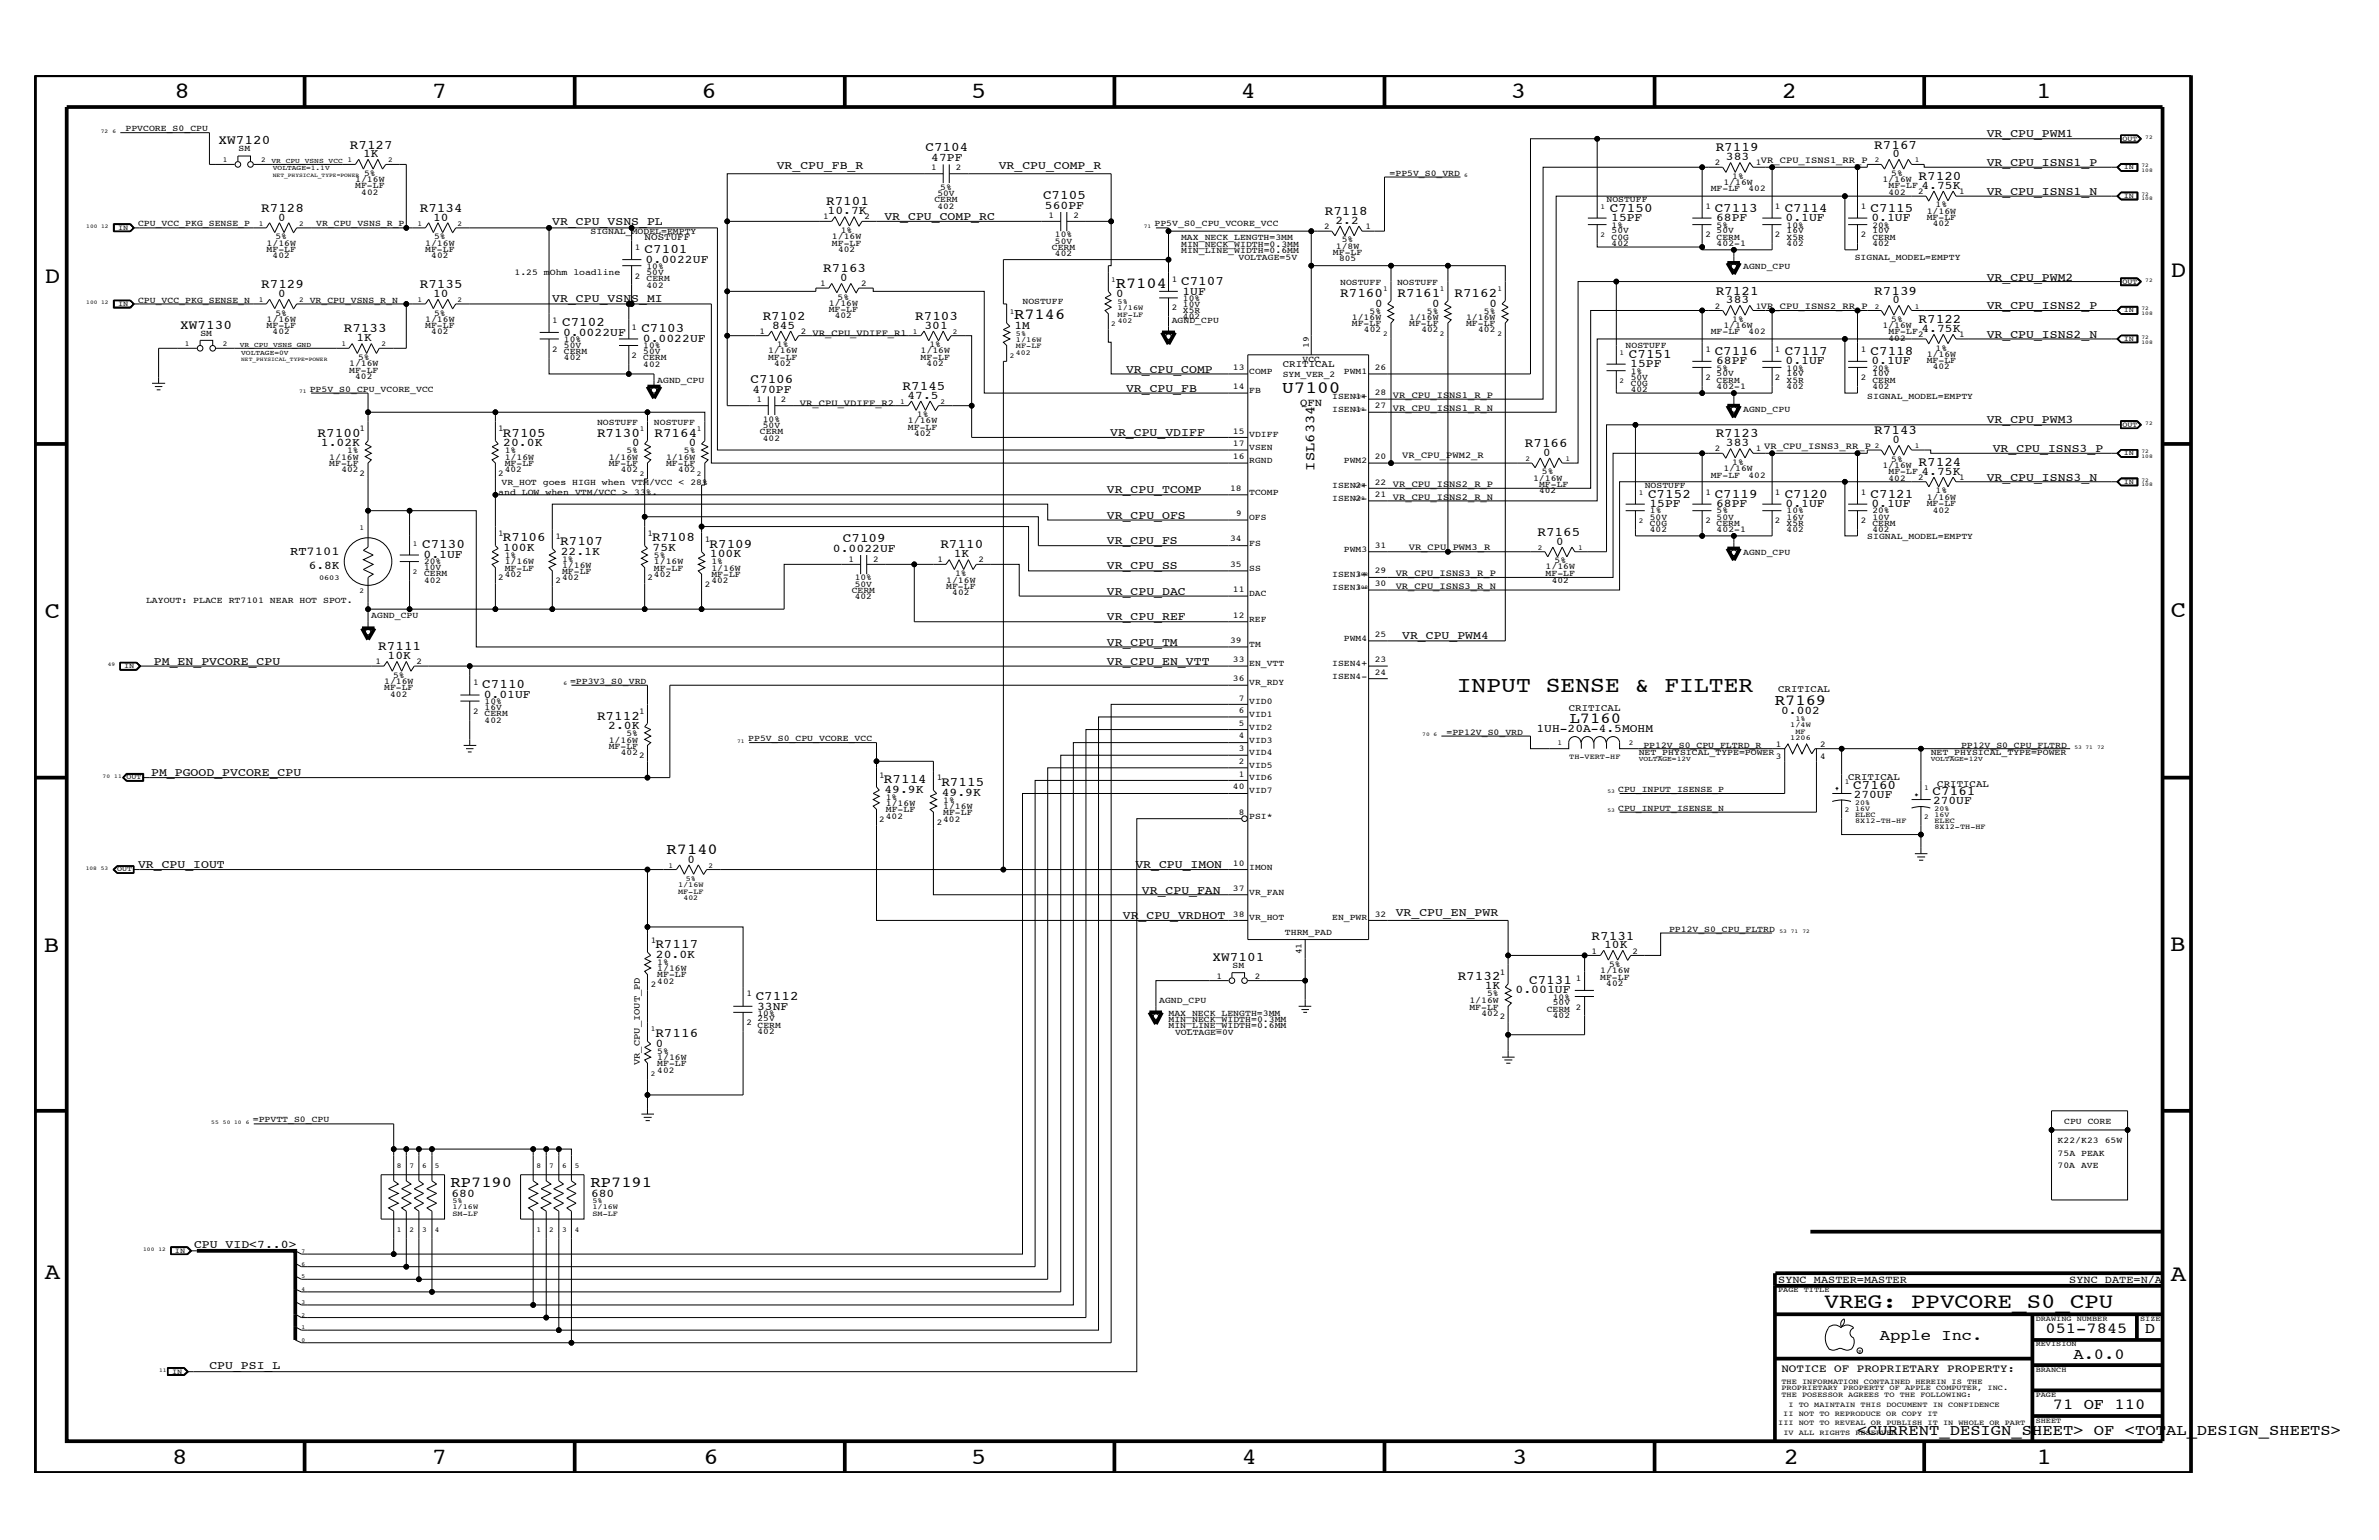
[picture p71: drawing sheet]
<svg xmlns="http://www.w3.org/2000/svg" width="432mm" height="279mm" viewBox="0 0 432 279" stroke-linecap="round" stroke-linejoin="round" font-family="sans-serif">
<defs><g id="words">
<g font-size="4.2">
<text x="31.7" y="17.8">8</text>
<text x="78.4" y="17.8">7</text>
<text x="127.3" y="17.8">6</text>
<text x="176.3" y="17.8">5</text>
<text x="225.2" y="17.8">4</text>
<text x="274.2" y="17.8">3</text>
<text x="323.4" y="17.8">2</text>
<text x="369.6" y="17.8">1</text>
<text x="8.1" y="51.3">D</text>
<text x="394" y="50.3">D</text>
<text x="8.1" y="112.1">C</text>
<text x="394" y="111.9">C</text>
<text x="8" y="172.7">B</text>
<text x="393.9" y="172.5">B</text>
<text x="8.1" y="232">A</text>
<text x="394" y="232.4">A</text>
<text x="31.2" y="265.6">8</text>
<text x="78.4" y="265.6">7</text>
<text x="127.7" y="265.6">6</text>
<text x="176.3" y="265.6">5</text>
<text x="225.4" y="265.6">4</text>
<text x="274.5" y="265.6">3</text>
<text x="323.8" y="265.6">2</text>
<text x="369.7" y="265.6">1</text>
</g>
<text font-size="4.1" x="264.4" y="125.5">INPUT SENSE &amp; FILTER</text>
<text font-size="3.9" x="331.2" y="237.3">VREG: PPVCORE_S0_CPU</text>
<text font-size="3.1" x="232.7" y="71.3">U7100</text>
<g font-size="2.8">
<text x="202.5" y="52.2">R7104</text>
<text x="184.1" y="57.9">R7146</text>
<text x="284.9" y="131.1">L7160</text>
<text x="322.2" y="127.9">R7169</text>
<text x="121" y="154.9">R7140</text>
<text x="81.8" y="215.4">RP7190</text>
<text x="107.2" y="215.4">RP7191</text>
<text x="341.2" y="243.1">Apple Inc.</text>
<text x="371.3" y="241.9">051-7845</text>
<text x="389.3" y="241.9">D</text>
<text x="376.3" y="246.5">A.0.0</text>
<text x="372.6" y="255.7">71 OF 110</text>
<text x="337.1" y="260.4">&lt;CURRENT_DESIGN_SHEET&gt; OF &lt;TOTAL_DESIGN_SHEETS&gt;</text>
</g>
<text font-size="2.5" x="238.6" y="85.4" transform="rotate(-90 238.6 85.4)">ISL6334</text>
<g font-size="2.4">
<text x="39.7" y="26.2">XW7120</text>
<text x="63.5" y="27">R7127</text>
<text x="168" y="27.5">C7104</text>
<text x="311.4" y="27.5">R7119</text>
<text x="340.2" y="27">R7167</text>
<text x="348.2" y="32.7">R7120</text>
<text x="47.4" y="38.5">R7128</text>
<text x="76.2" y="38.5">R7134</text>
<text x="149.9" y="37.3">R7101</text>
<text x="189.3" y="36.1">C7105</text>
<text x="240.5" y="39.1">R7118</text>
<text x="292.2" y="38.5">C7150</text>
<text x="311.2" y="38.5">C7113</text>
<text x="323.9" y="38.5">C7114</text>
<text x="339.5" y="38.5">C7115</text>
<text x="117" y="45.9">C7101</text>
<text x="47.4" y="52.3">R7129</text>
<text x="76.2" y="52.3">R7135</text>
<text x="149.4" y="49.4">R7163</text>
<text x="214.4" y="51.7">C7107</text>
<text x="243.2" y="53.9">R7160</text>
<text x="253.7" y="53.9">R7161</text>
<text x="264" y="53.9">R7162</text>
<text x="311.4" y="53.5">R7121</text>
<text x="340.2" y="53.5">R7139</text>
<text x="32.7" y="59.6">XW7130</text>
<text x="102" y="59.2">C7102</text>
<text x="138.4" y="58">R7102</text>
<text x="166.1" y="58">R7103</text>
<text x="348.2" y="58.6">R7122</text>
<text x="62.4" y="60.3">R7133</text>
<text x="116.4" y="60.3">C7103</text>
<text x="295.7" y="65">C7151</text>
<text x="311.2" y="64.4">C7116</text>
<text x="323.9" y="64.4">C7117</text>
<text x="339.5" y="64.4">C7118</text>
<text x="136.2" y="69.5">C7106</text>
<text x="163.8" y="70.7">R7145</text>
<text x="57.7" y="79.3">R7100</text>
<text x="91.3" y="79.3">R7105</text>
<text x="108.4" y="79.3">R7130</text>
<text x="118.8" y="79.3">R7164</text>
<text x="276.8" y="81.1">R7166</text>
<text x="311.4" y="79.4">R7123</text>
<text x="340.2" y="78.8">R7143</text>
<text x="348.2" y="84.5">R7124</text>
<text x="299.1" y="90.3">C7152</text>
<text x="311.2" y="90.3">C7119</text>
<text x="323.9" y="90.3">C7120</text>
<text x="339.5" y="90.3">C7121</text>
<text x="76.6" y="99.5">C7130</text>
<text x="91.3" y="98.2">R7106</text>
<text x="101.7" y="98.8">R7107</text>
<text x="118.4" y="98.2">R7108</text>
<text x="128.8" y="99.4">R7109</text>
<text x="153" y="98.4">C7109</text>
<text x="170.7" y="99.5">R7110</text>
<text x="279.1" y="97.2">R7165</text>
<text x="68.7" y="118">R7111</text>
<text x="87.5" y="124.9">C7110</text>
<text x="108.4" y="130.6">R7112</text>
<text x="160.4" y="142.1">R7114</text>
<text x="170.9" y="142.7">R7115</text>
<text x="336.4" y="143.1">C7160</text>
<text x="350.8" y="144.3">C7161</text>
<text x="119" y="172.1">R7117</text>
<text x="288.9" y="170.5">R7131</text>
<text x="220.1" y="174.4">XW7101</text>
<text x="264.6" y="177.8">R7132</text>
<text x="277.5" y="178.5">C7131</text>
<text x="137.2" y="181.4">C7112</text>
<text x="119" y="188.2">R7116</text>
</g>
<text font-size="2.2" x="52.7" y="100.7">RT7101</text>
<g font-size="2.1">
<text x="65.9" y="28.6">1K</text>
<text x="169" y="29.2">47PF</text>
<text x="313.3" y="29.1">383</text>
<text x="343.5" y="28.6">0</text>
<text x="360.6" y="24.9">VR_CPU_PWM1</text>
<text x="141" y="30.7">VR_CPU_FB_R</text>
<text x="181.3" y="30.7">VR_CPU_COMP_R</text>
<text x="348.7" y="34.3">4.75K</text>
<text x="360.6" y="35.3">VR_CPU_ISNS1_N</text>
<text x="360.6" y="30.2">VR_CPU_ISNS1_P</text>
<text x="50.5" y="40.1">0</text>
<text x="78.6" y="40.1">10</text>
<text x="100.2" y="40.8">VR_CPU_VSNS_PL</text>
<text x="150.2" y="38.9">10.7K</text>
<text x="160.5" y="39.9">VR_CPU_COMP_RC</text>
<text x="189.7" y="37.9">560PF</text>
<text x="242.4" y="40.7">2.2</text>
<text x="292.4" y="40.2">15PF</text>
<text x="311.5" y="40.2">68PF</text>
<text x="324.1" y="40.2">0.1UF</text>
<text x="339.7" y="40.2">0.1UF</text>
<text x="117.2" y="47.7">0.0022UF</text>
<text x="50.5" y="53.9">0</text>
<text x="78.6" y="53.9">10</text>
<text x="152.5" y="51">0</text>
<text x="202.6" y="53.9">0</text>
<text x="214.6" y="53.5">1UF</text>
<text x="360.6" y="50.9">VR_CPU_PWM2</text>
<text x="100.2" y="54.7">VR_CPU_VSNS_MI</text>
<text x="140.1" y="59.6">845</text>
<text x="167.8" y="59.6">301</text>
<text x="184.1" y="59.6">1M</text>
<text x="249.6" y="55.7">0</text>
<text x="259.9" y="55.7">0</text>
<text x="270.3" y="55.7">0</text>
<text x="313.3" y="55.1">383</text>
<text x="343.5" y="55.1">0</text>
<text x="360.6" y="56.1">VR_CPU_ISNS2_P</text>
<text x="64.7" y="61.9">1K</text>
<text x="102.2" y="60.9">0.0022UF</text>
<text x="116.7" y="62.1">0.0022UF</text>
<text x="348.7" y="60.2">4.75K</text>
<text x="360.6" y="61.2">VR_CPU_ISNS2_N</text>
<text x="136.6" y="71.3">470PF</text>
<text x="204.4" y="67.6">VR_CPU_COMP</text>
<text x="204.4" y="71.1">VR_CPU_FB</text>
<text x="295.9" y="66.7">15PF</text>
<text x="311.5" y="66.1">68PF</text>
<text x="324.1" y="66.1">0.1UF</text>
<text x="339.7" y="66.1">0.1UF</text>
<text x="164.7" y="72.3">47.5</text>
<text x="360.6" y="76.8">VR_CPU_PWM3</text>
<text x="58.3" y="81">1.02K</text>
<text x="91.4" y="81">20.0K</text>
<text x="114.7" y="81">0</text>
<text x="125.1" y="81">0</text>
<text x="201.5" y="79.1">VR_CPU_VDIFF</text>
<text x="280.1" y="82.7">0</text>
<text x="313.3" y="81">383</text>
<text x="343.5" y="80.4">0</text>
<text x="361.7" y="82">VR_CPU_ISNS3_P</text>
<text x="200.9" y="89.5">VR_CPU_TCOMP</text>
<text x="348.7" y="86.1">4.75K</text>
<text x="360.6" y="87.2">VR_CPU_ISNS3_N</text>
<text x="200.9" y="94.1">VR_CPU_OFS</text>
<text x="299.4" y="92.1">15PF</text>
<text x="311.5" y="92.1">68PF</text>
<text x="324.1" y="92.1">0.1UF</text>
<text x="339.7" y="92.1">0.1UF</text>
<text x="76.9" y="101.3">0.1UF</text>
<text x="91.4" y="100">100K</text>
<text x="101.8" y="100.6">22.1K</text>
<text x="118.4" y="100">75K</text>
<text x="128.9" y="101.1">100K</text>
<text x="151.2" y="100.1">0.0022UF</text>
<text x="173.1" y="101.1">1K</text>
<text x="200.9" y="98.7">VR_CPU_FS</text>
<text x="282.4" y="98.8">0</text>
<text x="56" y="103.2">6.8K</text>
<text x="200.9" y="103.3">VR_CPU_SS</text>
<text x="200.9" y="108">VR_CPU_DAC</text>
<text x="200.9" y="112.6">VR_CPU_REF</text>
<text x="70.4" y="119.6">10K</text>
<text x="200.9" y="117.2">VR_CPU_TM</text>
<text x="254.5" y="116">VR_CPU_PWM4</text>
<text x="27.9" y="120.7">PM_EN_PVCORE_CPU</text>
<text x="200.9" y="120.7">VR_CPU_EN_VTT</text>
<text x="87.8" y="126.6">0.01UF</text>
<text x="323.3" y="129.5">0.002</text>
<text x="110.4" y="132.3">2.0K</text>
<text x="278.9" y="132.8">1UH-20A-4.5MOHM</text>
<text x="27.4" y="140.8">PM_PGOOD_PVCORE_CPU</text>
<text x="160.5" y="143.8">49.9K</text>
<text x="170.9" y="144.4">49.9K</text>
<text x="336.5" y="144.7">270UF</text>
<text x="350.9" y="145.9">270UF</text>
<text x="25.1" y="157.5">VR_CPU_IOUT</text>
<text x="124.8" y="156.5">0</text>
<text x="206.1" y="157.5">VR_CPU_IMON</text>
<text x="203.8" y="166.7">VR_CPU_VRDHOT</text>
<text x="207.3" y="162.2">VR_CPU_FAN</text>
<text x="253.3" y="166.1">VR_CPU_EN_PWR</text>
<text x="119" y="173.8">20.0K</text>
<text x="291.2" y="172.1">10K</text>
<text x="269.5" y="179.5">1K</text>
<text x="137.4" y="183.2">33NF</text>
<text x="275.1" y="180.2">0.001UF</text>
<text x="119" y="189.9">0</text>
<text x="82" y="217.1">680</text>
<text x="107.3" y="217.1">680</text>
<text x="35.2" y="226.4">CPU_VID&lt;7..0&gt;</text>
<text x="38" y="248.4">CPU_PSI_L</text>
</g>
<text font-size="2" x="323.3" y="248.9">NOTICE OF PROPRIETARY PROPERTY:</text>
<g font-size="1.9">
<text x="236" y="73.6">QFN</text>
<text x="322.7" y="232.7">SYNC_MASTER=MASTER</text>
<text x="375.6" y="232.7">SYNC_DATE=N/A</text>
</g>
<g font-size="1.8">
<text x="117" y="43.6">NOSTUFF</text>
<text x="232.8" y="66.7">CRITICAL</text>
<text x="322.7" y="125.5">CRITICAL</text>
<text x="284.7" y="129">CRITICAL</text>
<text x="335.4" y="141.6">CRITICAL</text>
<text x="351.6" y="142.8">CRITICAL</text>
</g>
<g font-size="1.7">
<text x="145.2" y="73.6">VR_CPU_VDIFF_R2</text>
<text x="252.8" y="74.5">VR_CPU_ISNS1_R_N</text>
<text x="252.8" y="72.2">VR_CPU_ISNS1_R_P</text>
<text x="254.5" y="83.2">VR_CPU_PWM2_R</text>
<text x="252.8" y="88.3">VR_CPU_ISNS2_R_P</text>
<text x="252.8" y="90.7">VR_CPU_ISNS2_R_N</text>
<text x="255.7" y="99.9">VR_CPU_PWM3_R</text>
<text x="253.3" y="104.5">VR_CPU_ISNS3_R_P</text>
<text x="253.3" y="106.8">VR_CPU_ISNS3_R_N</text>
<text x="116.2" y="193.2" transform="rotate(-90 116.2 193.2)">VR_CPU_IOUT_PD</text>
</g>
<g font-size="1.6">
<text x="22.8" y="23.8">PPVCORE_S0_CPU</text>
<text x="43.3" y="27.5">SM</text>
<text x="64.5" y="34.1">MF-LF</text>
<text x="64.5" y="33">1/16W</text>
<text x="65.6" y="35.3">402</text>
<text x="66.1" y="31.9">5%</text>
<text x="169" y="30.9">1</text>
<text x="170.1" y="35.6">50V</text>
<text x="170.6" y="34.4">5%</text>
<text x="173.5" y="30.9">2</text>
<text x="252.2" y="31.9">=PP5V_S0_VRD</text>
<text x="310.5" y="34.7">MF-LF</text>
<text x="311.2" y="30">2</text>
<text x="312.8" y="33.6">1/16W</text>
<text x="314.4" y="32.5">1%</text>
<text x="317.4" y="34.7">402</text>
<text x="318.7" y="30">1VR_CPU_ISNS1_RR_P</text>
<text x="341.7" y="33">1/16W</text>
<text x="342.8" y="34.1">MF-LF</text>
<text x="342.8" y="35.3">402</text>
<text x="343.3" y="31.9">5%</text>
<text x="348.1" y="35.2">2</text>
<text x="355.6" y="35.2">1</text>
<text x="25.1" y="41.1">CPU_VCC_PKG_SENSE_P</text>
<text x="57.4" y="41.1">VR_CPU_VSNS_R_P</text>
<text x="149.4" y="39.8">1</text>
<text x="156.9" y="39.8">2</text>
<text x="169.6" y="36.7">CERM</text>
<text x="170.1" y="37.9">402</text>
<text x="190.3" y="39.6">1</text>
<text x="194.8" y="39.6">2</text>
<text x="209.5" y="41.1">PP5V_S0_CPU_VCORE_VCC</text>
<text x="240.4" y="41.5">2</text>
<text x="247.8" y="41.5">1</text>
<text x="291.6" y="36.7">NOSTUFF</text>
<text x="292.5" y="41.3">1%</text>
<text x="309.5" y="37.9">1</text>
<text x="311.6" y="41.3">5%</text>
<text x="322.2" y="37.9">1</text>
<text x="324.3" y="41.3">10%</text>
<text x="337.7" y="37.9">1</text>
<text x="339.9" y="41.3">20%</text>
<text x="349.7" y="39.9">MF-LF</text>
<text x="349.7" y="38.8">1/16W</text>
<text x="350.8" y="41.1">402</text>
<text x="351.3" y="37.6">1%</text>
<text x="48.4" y="44.6">1/16W</text>
<text x="48.4" y="45.7">MF-LF</text>
<text x="49.5" y="46.8">402</text>
<text x="50" y="43.4">5%</text>
<text x="77.2" y="45.7">MF-LF</text>
<text x="77.2" y="44.6">1/16W</text>
<text x="78.3" y="46.8">402</text>
<text x="78.8" y="43.4">5%</text>
<text x="107.2" y="42.4">SIGNAL_MODEL=EMPTY</text>
<text x="115.2" y="45.3">1</text>
<text x="151" y="44.6">MF-LF</text>
<text x="151" y="43.4">1/16W</text>
<text x="152.1" y="45.7">402</text>
<text x="152.6" y="42.3">1%</text>
<text x="190.9" y="45.3">CERM</text>
<text x="191.5" y="43">10%</text>
<text x="191.5" y="44.2">50V</text>
<text x="191.5" y="46.5">402</text>
<text x="214.4" y="43.6">MAX_NECK_LENGTH=3MM</text>
<text x="214.4" y="44.8">MIN_NECK_WIDTH=0.3MM</text>
<text x="214.4" y="45.9">MIN_LINE_WIDTH=0.6MM</text>
<text x="224.8" y="47.1">VOLTAGE=5V</text>
<text x="241.9" y="46.3">MF-LF</text>
<text x="242.5" y="45.2">1/8W</text>
<text x="243" y="47.4">805</text>
<text x="243.5" y="44">5%</text>
<text x="292.5" y="43.5">C0G</text>
<text x="292.5" y="42.4">50V</text>
<text x="292.5" y="44.6">402</text>
<text x="309.5" y="43">2</text>
<text x="311.6" y="42.4">50V</text>
<text x="311.6" y="44.6">402-1</text>
<text x="311.6" y="43.5">CERM</text>
<text x="322.2" y="43">2</text>
<text x="324.3" y="43.5">X5R</text>
<text x="324.3" y="42.4">16V</text>
<text x="324.3" y="44.6">402</text>
<text x="336.6" y="47.1">SIGNAL_MODEL=EMPTY</text>
<text x="337.7" y="43">2</text>
<text x="339.9" y="43.5">CERM</text>
<text x="339.9" y="42.4">10V</text>
<text x="339.9" y="44.6">402</text>
<text x="93.4" y="50">1.25 mOhm loadline</text>
<text x="115.2" y="50.6">2</text>
<text x="117.3" y="51">CERM</text>
<text x="117.3" y="48.8">10%</text>
<text x="117.3" y="52.2">402</text>
<text x="117.3" y="49.9">50V</text>
<text x="148.8" y="51.9">1</text>
<text x="156.3" y="51.9">2</text>
<text x="212.7" y="51.1">1</text>
<text x="243.2" y="51.7">NOSTUFF</text>
<text x="253.6" y="51.7">NOSTUFF</text>
<text x="316.4" y="48.8">AGND_CPU</text>
<text x="25.1" y="54.9">CPU_VCC_PKG_SENSE_N</text>
<text x="48.4" y="58.4">1/16W</text>
<text x="48.4" y="59.5">MF-LF</text>
<text x="50" y="57.3">5%</text>
<text x="56.2" y="54.9">VR_CPU_VSNS_R_N</text>
<text x="77.2" y="59.5">MF-LF</text>
<text x="77.2" y="58.4">1/16W</text>
<text x="78.8" y="57.3">5%</text>
<text x="100.2" y="58.6">1</text>
<text x="114.6" y="59.8">1</text>
<text x="150.4" y="56.7">MF-LF</text>
<text x="150.4" y="55.5">1/16W</text>
<text x="151.5" y="57.8">402</text>
<text x="152" y="54.4">5%</text>
<text x="185.6" y="55.1">NOSTUFF</text>
<text x="212.7" y="56.3">2</text>
<text x="212.7" y="58.6">AGND_CPU</text>
<text x="214.7" y="54.6">10%</text>
<text x="214.7" y="56.8">X5R</text>
<text x="214.7" y="55.7">10V</text>
<text x="214.7" y="57.9">402</text>
<text x="245.4" y="58">1/16W</text>
<text x="245.4" y="59.2">MF-LF</text>
<text x="248.6" y="56.9">5%</text>
<text x="255.8" y="59.2">MF-LF</text>
<text x="255.8" y="58">1/16W</text>
<text x="259" y="56.9">5%</text>
<text x="266.1" y="58">1/16W</text>
<text x="266.1" y="59.2">MF-LF</text>
<text x="269.3" y="56.9">5%</text>
<text x="311.2" y="56">2</text>
<text x="312.8" y="59.5">1/16W</text>
<text x="314.4" y="58.4">1%</text>
<text x="318.7" y="56">1VR_CPU_ISNS2_RR_P</text>
<text x="341.7" y="59.5">1/16W</text>
<text x="343.3" y="58.4">5%</text>
<text x="36.4" y="60.9">SM</text>
<text x="49.5" y="60.6">402</text>
<text x="65" y="65.3">5%</text>
<text x="78.3" y="60.6">402</text>
<text x="100.2" y="63.8">2</text>
<text x="102.4" y="63.1">50V</text>
<text x="102.4" y="64.3">CERM</text>
<text x="102.4" y="62.1">10%</text>
<text x="102.4" y="65.4">402</text>
<text x="114.6" y="65">2</text>
<text x="116.8" y="64.3">50V</text>
<text x="116.8" y="65.4">CERM</text>
<text x="116.8" y="63.2">10%</text>
<text x="137.8" y="60.6">1</text>
<text x="139.4" y="64.1">1/16W</text>
<text x="139.4" y="65.3">MF-LF</text>
<text x="141" y="63">1%</text>
<text x="145.4" y="60.6">2 VR_CPU_VDIFF_R1</text>
<text x="167.1" y="64.1">1/16W</text>
<text x="167.1" y="65.3">MF-LF</text>
<text x="168.7" y="63">1%</text>
<text x="236.4" y="65.7">VCC</text>
<text x="237.6" y="63.2" transform="rotate(-90 237.6 63.2)">19</text>
<text x="247.6" y="60.3">402</text>
<text x="258" y="60.3">402</text>
<text x="268.3" y="60.3">402</text>
<text x="295.1" y="63.2">NOSTUFF</text>
<text x="309.5" y="63.8">1</text>
<text x="310.5" y="60.6">MF-LF</text>
<text x="317.4" y="60.6">402</text>
<text x="322.2" y="63.8">1</text>
<text x="337.7" y="63.8">1</text>
<text x="342.8" y="61.8">402</text>
<text x="342.8" y="60.6">MF-LF</text>
<text x="348.1" y="61.2">2</text>
<text x="349.7" y="65.9">MF-LF</text>
<text x="349.7" y="64.7">1/16W</text>
<text x="351.3" y="63.6">1%</text>
<text x="355.6" y="61.2">1</text>
<text x="56.2" y="71.1">PP5V_S0_CPU_VCORE_VCC</text>
<text x="63.4" y="67.6">MF-LF</text>
<text x="63.4" y="66.5">1/16W</text>
<text x="64.5" y="68.8">402</text>
<text x="116.8" y="66.6">402</text>
<text x="119.3" y="69.5">AGND_CPU</text>
<text x="140.5" y="66.5">402</text>
<text x="168.2" y="66.5">402</text>
<text x="223.8" y="70.6">14</text>
<text x="223.8" y="67.2">13</text>
<text x="226.7" y="67.8">COMP</text>
<text x="226.7" y="71.3">FB</text>
<text x="232.8" y="68.4">SYM_VER_2</text>
<text x="243.9" y="67.8">PWM1</text>
<text x="249.5" y="71.7">28</text>
<text x="249.5" y="67.2">26</text>
<text x="296" y="68.9">50V</text>
<text x="296" y="67.8">1%</text>
<text x="296" y="71.1">402</text>
<text x="296" y="70">C0G</text>
<text x="309.5" y="69">2</text>
<text x="311.6" y="68.3">50V</text>
<text x="311.6" y="67.3">5%</text>
<text x="311.6" y="70.6">402-1</text>
<text x="311.6" y="69.5">CERM</text>
<text x="322.2" y="69">2</text>
<text x="324.3" y="67.3">10%</text>
<text x="324.3" y="68.3">16V</text>
<text x="324.3" y="69.5">X5R</text>
<text x="324.3" y="70.6">402</text>
<text x="337.7" y="69">2</text>
<text x="339.9" y="69.5">CERM</text>
<text x="339.9" y="70.6">402</text>
<text x="339.9" y="68.3">10V</text>
<text x="339.9" y="67.3">20%</text>
<text x="350.8" y="67">402</text>
<text x="108.4" y="77.1">NOSTUFF</text>
<text x="118.7" y="77.1">NOSTUFF</text>
<text x="137.3" y="73">1</text>
<text x="138.5" y="77.7">50V</text>
<text x="138.5" y="76.5">10%</text>
<text x="141.7" y="73">2</text>
<text x="164.8" y="76.8">1/16W</text>
<text x="166.4" y="75.7">1%</text>
<text x="241.8" y="74.8">ISEN1-</text>
<text x="241.8" y="72.4">ISEN1+</text>
<text x="249.5" y="74">27</text>
<text x="316.4" y="74.8">AGND_CPU</text>
<text x="338.9" y="72.4">SIGNAL_MODEL=EMPTY</text>
<text x="59.8" y="83.4">1/16W</text>
<text x="63" y="82.2">1%</text>
<text x="65.3" y="78.2">1</text>
<text x="90.4" y="78.2">1</text>
<text x="91.6" y="82.2">1%</text>
<text x="91.6" y="83.4">1/16W</text>
<text x="110.5" y="83.4">1/16W</text>
<text x="113.7" y="82.2">5%</text>
<text x="120.9" y="83.4">1/16W</text>
<text x="124.1" y="82.2">5%</text>
<text x="137.9" y="78.8">CERM</text>
<text x="138.5" y="80">402</text>
<text x="164.8" y="78">MF-LF</text>
<text x="165.9" y="79.1">402</text>
<text x="223.8" y="81">17</text>
<text x="223.8" y="78.7">15</text>
<text x="223.8" y="83.3">16</text>
<text x="226.7" y="81.6">VSEN</text>
<text x="226.7" y="79.4">VDIFF</text>
<text x="249.5" y="83.3">20</text>
<text x="311.2" y="81.9">2</text>
<text x="318.7" y="81.9">1 VR_CPU_ISNS3_RR_P</text>
<text x="343.3" y="83.8">5%</text>
<text x="59.8" y="84.5">MF-LF</text>
<text x="62" y="85.7">402</text>
<text x="65.3" y="86.3">2</text>
<text x="90.4" y="89.8">and LOW when VTM/VCC &gt; 33%.</text>
<text x="90.4" y="86.3">2</text>
<text x="91" y="88">VR_HOT goes HIGH when VTM/VCC &lt; 28%</text>
<text x="91.6" y="84.5">MF-LF</text>
<text x="91.6" y="85.7">402</text>
<text x="110.5" y="84.5">MF-LF</text>
<text x="112.7" y="85.7">402</text>
<text x="120.9" y="84.5">MF-LF</text>
<text x="123.1" y="85.7">402</text>
<text x="223.3" y="89">18</text>
<text x="226.7" y="84">RGND</text>
<text x="226.7" y="89.8">TCOMP</text>
<text x="241.8" y="88.6">ISEN2+</text>
<text x="243.9" y="84">PWM2</text>
<text x="249.5" y="87.9">22</text>
<text x="278.3" y="87.2">1/16W</text>
<text x="279.4" y="89.5">402</text>
<text x="279.4" y="88.3">MF-LF</text>
<text x="279.9" y="86">5%</text>
<text x="298.5" y="88.6">NOSTUFF</text>
<text x="309.5" y="89.8">1</text>
<text x="310.5" y="86.6">MF-LF</text>
<text x="312.8" y="85.5">1/16W</text>
<text x="314.4" y="84.4">1%</text>
<text x="317.4" y="86.6">402</text>
<text x="322.2" y="89.8">1</text>
<text x="337.7" y="89.8">1</text>
<text x="341.7" y="84.9">1/16W</text>
<text x="342.8" y="86">MF-LF</text>
<text x="342.8" y="87.2">402</text>
<text x="348.1" y="87.1">2</text>
<text x="351.3" y="89.5">1%</text>
<text x="355.6" y="87.1">1</text>
<text x="224.4" y="93.7">9</text>
<text x="226.7" y="94.3">OFS</text>
<text x="241.8" y="90.9">ISEN2-</text>
<text x="249.5" y="90.2">21</text>
<text x="299.5" y="93.2">1%</text>
<text x="299.5" y="95.4">C0G</text>
<text x="299.5" y="94.3">50V</text>
<text x="309.5" y="94.9">2</text>
<text x="311.6" y="95.4">CERM</text>
<text x="311.6" y="94.3">50V</text>
<text x="311.6" y="93.2">5%</text>
<text x="322.2" y="94.9">2</text>
<text x="324.3" y="95.4">X5R</text>
<text x="324.3" y="94.3">16V</text>
<text x="324.3" y="93.2">10%</text>
<text x="337.7" y="94.9">2</text>
<text x="339.9" y="93.2">20%</text>
<text x="339.9" y="95.4">CERM</text>
<text x="339.9" y="94.3">10V</text>
<text x="349.7" y="90.7">1/16W</text>
<text x="349.7" y="91.8">MF-LF</text>
<text x="350.8" y="93">402</text>
<text x="90.4" y="97.2">1</text>
<text x="91.6" y="101.3">1%</text>
<text x="100.8" y="97.8">1</text>
<text x="102" y="101.9">1%</text>
<text x="117.5" y="97.2">1</text>
<text x="118.7" y="101.3">5%</text>
<text x="127.9" y="98.4">1</text>
<text x="154" y="101.9">1</text>
<text x="158.5" y="101.9">2</text>
<text x="223.3" y="98.2">34</text>
<text x="226.7" y="99">FS</text>
<text x="243.9" y="100.1">PWM3</text>
<text x="249.5" y="99.4">31</text>
<text x="299.5" y="96.5">402</text>
<text x="311.6" y="96.5">402-1</text>
<text x="316.4" y="100.7">AGND_CPU</text>
<text x="324.3" y="96.5">402</text>
<text x="338.9" y="97.8">SIGNAL_MODEL=EMPTY</text>
<text x="339.9" y="96.5">402</text>
<text x="77" y="103.5">10V</text>
<text x="77" y="104.6">CERM</text>
<text x="77" y="102.4">20%</text>
<text x="77" y="105.8">402</text>
<text x="90.4" y="105.3">2</text>
<text x="91.6" y="104.8">402</text>
<text x="91.6" y="102.4">1/16W</text>
<text x="91.6" y="103.6">MF-LF</text>
<text x="100.8" y="105.9">2</text>
<text x="102" y="105.3">402</text>
<text x="102" y="104.2">MF-LF</text>
<text x="102" y="103">1/16W</text>
<text x="117.5" y="105.3">2</text>
<text x="118.7" y="103.6">MF-LF</text>
<text x="118.7" y="104.8">402</text>
<text x="118.7" y="102.4">1/16W</text>
<text x="127.9" y="106.5">2</text>
<text x="129.1" y="103.6">1/16W</text>
<text x="129.1" y="104.8">MF-LF</text>
<text x="129.1" y="102.4">1%</text>
<text x="129.1" y="105.9">402</text>
<text x="154.6" y="107.6">CERM</text>
<text x="155.2" y="106.5">50V</text>
<text x="155.2" y="105.3">10%</text>
<text x="170.2" y="102.1">1</text>
<text x="171.7" y="106.8">MF-LF</text>
<text x="171.7" y="105.7">1/16W</text>
<text x="172.8" y="108">402</text>
<text x="173.4" y="104.5">1%</text>
<text x="177.6" y="102.1">2</text>
<text x="223.3" y="102.9">35</text>
<text x="223.8" y="107.5">11</text>
<text x="226.7" y="103.6">SS</text>
<text x="241.8" y="107">ISEN3-</text>
<text x="241.8" y="104.8">ISEN3+</text>
<text x="249.5" y="104">29</text>
<text x="249.5" y="106.4">30</text>
<text x="280.5" y="103.3">1/16W</text>
<text x="280.5" y="104.5">MF-LF</text>
<text x="281.6" y="105.7">402</text>
<text x="282.2" y="102.2">5%</text>
<text x="26.5" y="109.3">LAYOUT: PLACE RT7101 NEAR HOT SPOT.</text>
<text x="67.4" y="112.2">AGND_CPU</text>
<text x="155.2" y="108.7">402</text>
<text x="223.8" y="112.1">12</text>
<text x="226.7" y="112.8">REF</text>
<text x="226.7" y="108.1">DAC</text>
<text x="223.3" y="116.7">39</text>
<text x="226.7" y="117.4">TM</text>
<text x="243.9" y="116.3">PWM4</text>
<text x="249.5" y="115.6">25</text>
<text x="68.2" y="120.5">1</text>
<text x="69.7" y="124.1">1/16W</text>
<text x="69.7" y="125.3">MF-LF</text>
<text x="71.3" y="123">5%</text>
<text x="75.6" y="120.5">2</text>
<text x="85.9" y="124.3">1</text>
<text x="103.5" y="124.1">=PP3V3_S0_VRD</text>
<text x="223.8" y="120.2">33</text>
<text x="223.8" y="123.6">36</text>
<text x="226.7" y="120.8">EN_VTT</text>
<text x="226.7" y="124.3">VR_RDY</text>
<text x="241.8" y="123.1">ISEN4-</text>
<text x="241.8" y="120.8">ISEN4+</text>
<text x="249.5" y="120.2">23</text>
<text x="249.5" y="122.5">24</text>
<text x="70.8" y="126.4">402</text>
<text x="85.9" y="129.5">2</text>
<text x="88" y="131.1">402</text>
<text x="88" y="130">CERM</text>
<text x="88" y="128.8">16V</text>
<text x="88" y="127.8">10%</text>
<text x="116" y="129.5">1</text>
<text x="224.9" y="131.7">5</text>
<text x="224.9" y="129.4">6</text>
<text x="224.9" y="127.1">7</text>
<text x="226.7" y="127.8">VID0</text>
<text x="226.7" y="130.1">VID1</text>
<text x="110.5" y="134.7">1/16W</text>
<text x="110.5" y="135.8">MF-LF</text>
<text x="112.7" y="137">402</text>
<text x="113.7" y="133.5">5%</text>
<text x="116" y="137.6">2</text>
<text x="135.8" y="134.5">PP5V_S0_CPU_VCORE_VCC</text>
<text x="224.9" y="136.3">3</text>
<text x="224.9" y="134">4</text>
<text x="226.7" y="137">VID4</text>
<text x="226.7" y="134.7">VID3</text>
<text x="226.7" y="132.4">VID2</text>
<text x="262.6" y="133.3">=PP12V_S0_VRD</text>
<text x="297.4" y="137">NET_PHYSICAL_TYPE=POWER</text>
<text x="298.3" y="135.7">PP12V_S0_CPU_FLTRD_R</text>
<text x="322.3" y="137.7">3</text>
<text x="322.3" y="135.5">1</text>
<text x="330.4" y="137.7">4</text>
<text x="330.4" y="135.5">2</text>
<text x="350.4" y="137">NET_PHYSICAL_TYPE=POWER</text>
<text x="355.9" y="135.7">PP12V_S0_CPU_FLTRD</text>
<text x="159.6" y="141.1">1</text>
<text x="170" y="141.6">1</text>
<text x="223.8" y="143.2">40</text>
<text x="224.9" y="140.9">1</text>
<text x="224.9" y="138.6">2</text>
<text x="226.7" y="144">VID7</text>
<text x="226.7" y="139.3">VID5</text>
<text x="226.7" y="141.6">VID6</text>
<text x="293.7" y="143.7">CPU_INPUT_ISENSE_P</text>
<text x="159.6" y="149.1">2</text>
<text x="160.8" y="146.2">1/16W</text>
<text x="160.8" y="147.3">MF-LF</text>
<text x="160.8" y="148.5">402</text>
<text x="160.8" y="145.1">1%</text>
<text x="170" y="149.7">2</text>
<text x="171.2" y="149.1">402</text>
<text x="171.2" y="146.8">1/16W</text>
<text x="171.2" y="145.7">1%</text>
<text x="171.2" y="147.9">MF-LF</text>
<text x="224.9" y="147.9">8</text>
<text x="226.7" y="148.5">PSI*</text>
<text x="293.7" y="147.2">CPU_INPUT_ISENSE_N</text>
<text x="223.8" y="157.1">10</text>
<text x="223.8" y="161.7">37</text>
<text x="226.7" y="157.8">IMON</text>
<text x="223.8" y="166.3">38</text>
<text x="226.7" y="167">VR_HOT</text>
<text x="226.7" y="162.3">VR_FAN</text>
<text x="241.8" y="167">EN_PWR</text>
<text x="249.5" y="166.3">32</text>
<text x="118.1" y="171.1">1</text>
<text x="233.2" y="169.6">THRM_PAD</text>
<text x="236.2" y="173.2" transform="rotate(-90 236.2 173.2)">41</text>
<text x="288.9" y="173">1</text>
<text x="296.3" y="173">2</text>
<text x="302.9" y="169">PP12V_S0_CPU_FLTRD</text>
<text x="118.1" y="179.1">2</text>
<text x="119.3" y="176.2">1/16W</text>
<text x="119.3" y="175">1%</text>
<text x="119.3" y="178.5">402</text>
<text x="119.3" y="177.3">MF-LF</text>
<text x="220.8" y="177.6">1</text>
<text x="223.7" y="175.6">SM</text>
<text x="227.8" y="177.6">2</text>
<text x="272.2" y="176.8">1</text>
<text x="286" y="177.9">1</text>
<text x="290.4" y="176.6">1/16W</text>
<text x="290.4" y="177.7">MF-LF</text>
<text x="291.5" y="178.8">402</text>
<text x="292.1" y="175.4">5%</text>
<text x="135.5" y="180.8">1</text>
<text x="137.5" y="184.3">10%</text>
<text x="137.5" y="185.3">25V</text>
<text x="210.4" y="182">AGND_CPU</text>
<text x="212.1" y="184.3">MAX_NECK_LENGTH=3MM</text>
<text x="212.1" y="185.4">MIN_NECK_WIDTH=0.3MM</text>
<text x="266.7" y="182">1/16W</text>
<text x="266.7" y="183.2">MF-LF</text>
<text x="268.9" y="184.3">402</text>
<text x="269.9" y="180.8">5%</text>
<text x="272.2" y="184.9">2</text>
<text x="280.8" y="183.6">CERM</text>
<text x="281.9" y="181.4">10%</text>
<text x="281.9" y="182.4">50V</text>
<text x="281.9" y="184.8">402</text>
<text x="286" y="183.2">2</text>
<text x="119.3" y="191.2">5%</text>
<text x="135.5" y="186">2</text>
<text x="137.5" y="187.6">402</text>
<text x="137.5" y="186.5">CERM</text>
<text x="212.1" y="186.5">MIN_LINE_WIDTH=0.6MM</text>
<text x="213.3" y="187.7">VOLTAGE=0V</text>
<text x="119.3" y="193.5">MF-LF</text>
<text x="119.3" y="194.7">402</text>
<text x="119.3" y="192.3">1/16W</text>
<text x="45.9" y="203.7">=PPVTT_S0_CPU</text>
<text x="374.6" y="203.9">CPU CORE</text>
<text x="373.5" y="207.3">K22/K23 65W</text>
<text x="373.5" y="209.7">75A PEAK</text>
<text x="373.5" y="211.9">70A AVE</text>
</g>
<g font-size="1.4">
<text x="40.5" y="29.4">1</text>
<text x="47.4" y="29.4">2</text>
<text x="70.4" y="29.4">2</text>
<text x="340.3" y="29.4">2</text>
<text x="347.6" y="29.4">1</text>
<text x="385.2" y="25.5">OUT</text>
<text x="385.5" y="30.7">IN</text>
<text x="385.5" y="35.9">IN</text>
<text x="21.4" y="41.7">IN</text>
<text x="47" y="41">1</text>
<text x="54.3" y="41">2</text>
<text x="75.8" y="41">1</text>
<text x="83.1" y="41">2</text>
<text x="290.5" y="37.9">1</text>
<text x="290.5" y="43">2</text>
<text x="201.7" y="51.1">1</text>
<text x="251" y="52.9">1</text>
<text x="261.4" y="52.9">1</text>
<text x="271.8" y="52.9">1</text>
<text x="385.2" y="51.5">OUT</text>
<text x="21.4" y="55.5">IN</text>
<text x="47" y="54.8">1</text>
<text x="54.3" y="54.8">2</text>
<text x="75.8" y="54.8">1</text>
<text x="83.1" y="54.8">2</text>
<text x="183.3" y="56.9">1</text>
<text x="201.7" y="59.2">2</text>
<text x="202.9" y="55.1">5%</text>
<text x="202.9" y="57.4">MF-LF</text>
<text x="202.9" y="56.3">1/16W</text>
<text x="202.9" y="58.6">402</text>
<text x="340.3" y="56">2</text>
<text x="347.6" y="56">1</text>
<text x="385.5" y="56.7">IN</text>
<text x="33.5" y="62.9">1</text>
<text x="40.5" y="62.9">2</text>
<text x="62" y="62.9">1</text>
<text x="69.3" y="62.9">2</text>
<text x="165.7" y="60.6">1</text>
<text x="173" y="60.6">2</text>
<text x="183.3" y="65">2</text>
<text x="184.4" y="62.1">1/16W</text>
<text x="184.4" y="63.2">MF-LF</text>
<text x="184.4" y="64.4">402</text>
<text x="184.4" y="60.9">5%</text>
<text x="251" y="60.9">2</text>
<text x="261.4" y="60.9">2</text>
<text x="271.8" y="60.9">2</text>
<text x="294" y="64.4">1</text>
<text x="385.5" y="61.8">IN</text>
<text x="294" y="69.5">2</text>
<text x="163.4" y="73.3">1</text>
<text x="170.7" y="73.3">2</text>
<text x="385.2" y="77.4">OUT</text>
<text x="116.2" y="78.2">1</text>
<text x="126.5" y="78.2">1</text>
<text x="276.9" y="83.6">2</text>
<text x="284.1" y="83.6">1</text>
<text x="340.3" y="81.3">2</text>
<text x="347.6" y="81.3">1</text>
<text x="385.5" y="82.6">IN</text>
<text x="116.2" y="86.3">2</text>
<text x="126.5" y="86.3">2</text>
<text x="297.4" y="89.8">1</text>
<text x="385.5" y="87.7">IN</text>
<text x="297.4" y="94.9">2</text>
<text x="65.3" y="96.1">1</text>
<text x="74.9" y="99">1</text>
<text x="279.1" y="99.8">2</text>
<text x="286.4" y="99.8">1</text>
<text x="57.9" y="105.3">0603</text>
<text x="65.3" y="107.6">2</text>
<text x="74.9" y="104.2">2</text>
<text x="22.5" y="121.2">IN</text>
<text x="325" y="131.9">1/4W</text>
<text x="325.9" y="130.8">1%</text>
<text x="282.7" y="135.2">1</text>
<text x="284.8" y="137.7">TH-VERT-HF</text>
<text x="295.7" y="135.2">2</text>
<text x="325" y="134.2">1206</text>
<text x="325.9" y="133.1">MF</text>
<text x="22.9" y="141.4">OUT</text>
<text x="334.9" y="142.2">1</text>
<text x="349.2" y="143.4">1</text>
<text x="334.9" y="147.3">2</text>
<text x="336.7" y="149.4">8X12-TH-HF</text>
<text x="336.7" y="148.2">ELEC</text>
<text x="336.7" y="147.2">16V</text>
<text x="336.7" y="146">20%</text>
<text x="349.2" y="148.5">2</text>
<text x="351.1" y="149.4">ELEC</text>
<text x="351.1" y="148.3">16V</text>
<text x="351.1" y="147.2">20%</text>
<text x="351.1" y="150.5">8X12-TH-HF</text>
<text x="21.3" y="158.1">OUT</text>
<text x="121.3" y="157.4">1</text>
<text x="123.1" y="161">1/16W</text>
<text x="124.5" y="159.8">5%</text>
<text x="128.6" y="157.4">2</text>
<text x="123.1" y="162.2">MF-LF</text>
<text x="124" y="163.3">402</text>
<text x="118.1" y="187.1">1</text>
<text x="118.1" y="195.2">2</text>
<text x="72.1" y="211.9">8</text>
<text x="74.3" y="211.9">7</text>
<text x="76.6" y="211.9">6</text>
<text x="78.9" y="211.9">5</text>
<text x="97.4" y="211.9">8</text>
<text x="99.7" y="211.9">7</text>
<text x="102" y="211.9">6</text>
<text x="104.3" y="211.9">5</text>
<text x="82.1" y="220.7">SM-LF</text>
<text x="82.1" y="218.3">5%</text>
<text x="82.1" y="219.4">1/16W</text>
<text x="107.5" y="220.7">SM-LF</text>
<text x="107.5" y="219.4">1/16W</text>
<text x="107.5" y="218.3">5%</text>
<text x="31.7" y="227.3">IN</text>
<text x="72.1" y="223.5">1</text>
<text x="74.3" y="223.5">2</text>
<text x="76.6" y="223.5">3</text>
<text x="78.9" y="223.5">4</text>
<text x="97.4" y="223.5">1</text>
<text x="99.7" y="223.5">2</text>
<text x="102" y="223.5">3</text>
<text x="104.3" y="223.5">4</text>
<text x="322.7" y="234.4">PAGE TITLE</text>
<text x="369.5" y="239.6">DRAWING NUMBER</text>
<text x="388.5" y="239.6">SIZE</text>
<text x="369.5" y="244.2">REVISION</text>
<text x="31.2" y="249.2">IN</text>
<text x="323.3" y="251.1">THE INFORMATION CONTAINED HEREIN IS THE</text>
<text x="369.5" y="248.9">BRANCH</text>
<text x="323.3" y="253.4">THE POSESSOR AGREES TO THE FOLLOWING:</text>
<text x="323.3" y="252.3">PROPRIETARY PROPERTY OF APPLE COMPUTER, INC.</text>
<text x="323.7" y="256.9">II NOT TO REPRODUCE OR COPY IT</text>
<text x="324.6" y="255.2">I TO MAINTAIN THIS DOCUMENT IN CONFIDENCE</text>
<text x="369.5" y="253.4">PAGE</text>
<text x="322.7" y="258.6">III NOT TO REVEAL OR PUBLISH IT IN WHOLE OR PART</text>
<text x="323.7" y="260.4">IV ALL RIGHTS RESERVED</text>
<text x="369.5" y="258.1">SHEET</text>
</g>
<g font-size="1.3">
<text x="49.3" y="29.6">VR_CPU_VSNS_VCC 1</text>
<text x="49.5" y="30.9">VOLTAGE=1.1V</text>
<text x="43.5" y="63">VR_CPU_VSNS_GND</text>
<text x="43.8" y="64.4">VOLTAGE=0V</text>
<text x="297.4" y="138.1">VOLTAGE=12V</text>
<text x="350.4" y="138.1">VOLTAGE=12V</text>
</g>
<g font-size="1.1">
<text x="54.7" y="227.4">7</text>
<text x="54.7" y="231.9">5</text>
<text x="54.7" y="229.6">6</text>
<text x="54.7" y="238.9">2</text>
<text x="54.7" y="236.5">3</text>
<text x="54.7" y="234.2">4</text>
<text x="54.7" y="243.4">0</text>
<text x="54.7" y="241.2">1</text>
</g>
<g font-size="1">
<text x="18.3" y="24.1">72</text>
<text x="20.4" y="24.1">6</text>
<text x="389.4" y="25.2">72</text>
<text x="49.5" y="32.1">NET_PHYSICAL_TYPE=POWER</text>
<text x="265.8" y="32.1">6</text>
<text x="388.7" y="35.6">72</text>
<text x="388.7" y="31.2">108</text>
<text x="388.7" y="30.3">72</text>
<text x="15.7" y="41.3">100 12</text>
<text x="207.6" y="41.3">71</text>
<text x="388.7" y="36.4">108</text>
<text x="389.4" y="51.1">72</text>
<text x="15.7" y="55.1">100 12</text>
<text x="388.7" y="57.2">108</text>
<text x="388.7" y="56.3">72</text>
<text x="43.8" y="65.6">NET_PHYSICAL_TYPE=POWER</text>
<text x="388.7" y="62.3">108</text>
<text x="388.7" y="61.5">72</text>
<text x="54.3" y="71.3">71</text>
<text x="245.7" y="74.5">108</text>
<text x="245.7" y="72.2">108</text>
<text x="389.4" y="77.1">72</text>
<text x="388.7" y="83.1">108</text>
<text x="388.7" y="82.2">72</text>
<text x="245.7" y="88.3">108</text>
<text x="388.7" y="88.3">108</text>
<text x="388.7" y="87.4">72</text>
<text x="245.7" y="90.7">108</text>
<text x="246.3" y="104.5">108</text>
<text x="246.3" y="106.8">108</text>
<text x="19.6" y="120.8">49</text>
<text x="102.3" y="124.3">6</text>
<text x="133.8" y="134.7">71</text>
<text x="258.1" y="133.5">70 6</text>
<text x="376.5" y="135.8">53 71</text>
<text x="380.7" y="135.8">72</text>
<text x="18.6" y="141.1">70</text>
<text x="20.7" y="141.1">11</text>
<text x="291.8" y="144">53</text>
<text x="291.8" y="147.3">53</text>
<text x="15.6" y="157.8">108 53</text>
<text x="323" y="169.3">53 71</text>
<text x="327.2" y="169.3">72</text>
<text x="38.4" y="203.9">55</text>
<text x="40.5" y="203.9">50 10</text>
<text x="44.6" y="203.9">6</text>
<text x="26" y="226.9">100</text>
<text x="28.8" y="226.9">12</text>
<text x="28.9" y="248.9">11</text>
</g>
<text font-size=".9" x="337.3" y="245.4">R</text>
</g></defs>
<g fill="none" stroke="#000" stroke-width=".18">
<path d="M21.8 24.1h16.2v5.7h4.6M43.2 29.2v-.9h2.3v.9M46.1 29.8h18.4l.6-.9 .9 1.8 .8-1.8 .9 1.8 .9-1.8 .8 1.8 .6-.9h3.7v11.5h3.5l.6-.9 .9 1.8 .8-1.8 .8 1.8 1-1.8 .8 1.8M171.2 31.5h-39.2v8.7h19l.6-.9 .8 1.7 .9-1.7 .9 1.7 .8-1.7 .9 1.7M171.2 29.8v3.4M172.3 29.8v3.4M172.3 31.5h29.4v8.7M192.5 38.5v3.4M193.6 38.5v3.4M265.1 32.1h-13.8v9.8h-4.1l-.6-.9-.8 1.8-.9-1.8-.8 1.8-.9-1.8-.9 1.8-.6-.9h-29.6M288.2 39.6h3.4M289.9 25.2v14.4"/>
<path d="M307.2 39.6h3.4M308.9 30.3v9.3M319.9 39.6h3.4M321.6 30.3v9.3M334.9 35.6v9.7h2.2v-4.5M335.4 39.6h3.5M337.1 30.3h-18.9l-.6-.8-.9 1.8-.9-1.8-.8 1.8-.9-1.8-.8 1.8-.6-1h-32.6v42.1h-31.7M350.1 36.5l-.5-.9h-67.2v39.2h-34M384.2 30.3l.8-.6h3v1.4h-3zM384.2 35.6l.8-.8h3v1.5h-3zM384.5 30.3h-35.2v-.5h-2.3l-.6-.9-.9 1.8-.8-1.8-1 1.8-.8-1.8-.8 1.8-.6-.9h-2.6v.5h-1.8v9.3M384.5 35.6h-29.5l-.5-.9-.9 1.7-.9-1.7-.8 1.7-.9-1.7-.9 1.7"/>
<path d="M384.9 24.5h3l.8 .7-.8 .7h-3zM385 29.8h2.9v1.1h-2.9l-.5-.6zM385 35h2.9v1.1h-2.9l-.5-.5zM385 25.2h-107.2v42.6h-29.4M385 24.6h2.9l.6 .6-.6 .6h-2.9zM385 29.7l-.7 .6 .7 .7M385 31h3M385 31l-.6-.7 .6-.6h2.9v1.3M385 34.9l-.6 .7 .6 .6h2.9v-1.3M385 34.9l-.7 .7 .7 .7M385 34.9h3M387.9 24.6l.6 .6-.6 .6"/>
<path d="M387.9 24.5l.7 .7-.7 .7h-3M20.6 40.6h3.1l.7 .7-.7 .7h-3.1zM20.6 54.5h3.1l.7 .6-.7 .8h-3.1zM20.7 54.5v1.3h2.9l.7-.7-.7-.6M20.7 54.6h2.9l.6 .5M20.7 54.6v1.1M23.6 40.7l.7 .6-.7 .7M23.6 40.7h-2.9v1.3M23.6 40.7l.6 .6M24.2 55.1l-.6 .6h-2.9M24.2 41.3l-.6 .6h-2.9M24.2 41.3l-.6-.5h-2.9v1.1"/>
<path d="M24.2 41.3h24.1l.6-.9 1 1.8 .8-1.8 .9 1.8 .8-1.8 .9 1.8M24.2 55.1h24.1l.6-.8 1 1.7 .8-1.7 .9 1.7 .8-1.7 .9 1.7M73.7 41.3h-19.9l-.5 1M73.7 55.1v8.1h-4.9l-.5 .9-.9-1.8-.9 1.8-.8-1.8-.8 1.8-1-1.8-.6 .9h-24.1M82.1 56l-.8-1.7-1 1.7-.8-1.7-.8 1.7-.9-1.7-.6 .8h-23.4l-.5 1M99.7 41.3v19M112.9 48.2h3.5M112.9 47.1h3.5M114.1 55.1h-31.4l-.6 1M114.6 47.1v-5.8h15.6v40.3h96.3M114.6 48.2v6.9h14.5v28.9h97.4M114.6 55.1h-.5v6.4"/>
<path d="M114.6 41.3h-31.9l-.6 1M132 52.9v8h7.4l.6-.8 .9 1.7 .8-1.7 1 1.7 .8-1.7 .9 1.7 .5-.9h22.2l.6-.8 .9 1.7 .8-1.7 .9 1.7 .9-1.7 .8 1.7 .6-.9h3.8v12.7h-6.1l-.5 .9M132 52.9h16.1v-.6h2.4l.5-.9 .9 1.7 .8-1.7 .9 1.7 .8-1.7 1 1.7M132 40.2v12.7M155.4 53.2l.5-.9h2.6v.6h20.1v18.4h47.9M192.5 40.2h-36l-.6 .9M193.6 40.2h8.1v8h-.5v4.7l.5 .6-1.1 .5 1.1 .6-1.1 .5 1.1 .6-1.1 .6 .6 .6v5.2h.5v5.7h24.8M209.8 41.3h2.3v11.6M210.4 54h3.4M210.4 52.9h3.4M212.1 47.1h-30v8h.6v3.5l.6 .6-1.2 .6 1.2 .5-1.2 .6 1.2 .6-1.2 .6 .6 .6v2.9h-.6v92.2M212.1 54v6.3"/>
<path d="M238 41.9v6.3M252.5 48.2h10.3M288.2 40.8h3.4M289.9 40.8v4h19v-4M293.4 51.1h-7v32.9h-2.9l-.5-.9-.9 1.8-.8-1.8-.9 1.8-.8-1.8-1 1.8-.6-.9h-25.5M307.2 40.8h3.4M308.9 44.8v.5h5.8v2.4M308.9 56.3h3.8l.6 1M319.9 40.8h3.4M321.6 40.8v4.5h-6.9M321.6 56.3h-3.4l-.6-.9-.9 1.8-.9-1.8-.8 1.8-.9-1.8-.8 1.8M335.4 40.8h3.5"/>
<path d="M337.1 56.3h-15.5v9.3M342.1 57.3l-.6-1h-4.4v9.3M384.2 56.3l.8-.7h3v1.4h-3zM384.5 56.3h-37.5l-.6-.9-.9 1.8-.8-1.8-1 1.8-.8-1.8-.8 1.8M384.9 50.4h3l.8 .7-.8 .7h-3zM384.9 51.8h3M384.9 50.5h3M385 56.9l-.5-.6 .5-.6h2.9v1.2M385 51.1h-91.6v15M385 50.5v1.3M385 55.7l-.7 .6 .7 .7M385 55.7h3"/>
<path d="M385 55.7l-.6 .6 .6 .6M385 50.6h2.9l.6 .5-.6 .6h-2.9M387.9 55.7v1.2h-2.9M387.9 50.5l.7 .6-.7 .7M387.9 50.5l.6 .6-.6 .7M27.6 69.5h2.4M28.1 70.1h1.4M28.4 70.7h.7M35.7 63.2h-6.9v6.3M36.3 62.7v-.9h2.3v.9M56.5 71.3h10.3v8.7l-.5 .5 1.1 .6-1.1 .5 1.1 .6-1.1 .6 1.1 .6-.6 .6v15.3l-.8 .6 1.7 .8-1.7 .8 1.7 .9-1.7 .9 1.7 .9-.9 .6v9.2M66.8 74.8h23.1v5.2l.5 .5-1.1 .6 1.1 .5-1.1 .6 1.1 .6-1.1 .6 .6 .6v5.8"/>
<path d="M89.9 74.8h27.6v5.2l-.5 .5 1.1 .6-1.1 .5 1.1 .6-1.1 .6 1.1 .6-.6 .6v2.9h-.5v6.9M98 61.5h3.4M98 60.3h3.4M99.7 61.5v6.3h14.4v-5.1M112.4 62.7h3.4M112.4 61.5h3.4M114.1 67.8h4.6v2.3M117.5 74.8h10.4v5.2l-.6 .5 1.2 .6-1.2 .5 1.2 .6-1.2 .6 1.2 .6-.6 .6v4h-.6v7.5M132 60.9v12.7h7.4M139.4 71.9v3.4M140.6 73.6h24.2l.6-.8 .9 1.7 .8-1.7 .9 1.7 .8-1.7 1 1.7M140.6 71.9v3.4"/>
<path d="M176.4 73.6v5.8h50.1M226.5 64.4h21.9v106.1h-21.9zM238 64.4v-16.2h14.5v6.4l-.6 .5 1.1 .6-1.1 .6 1.1 .6-1.1 .5 1.1 .6-.5 .6v25.4h-4.1M291.6 67.3h3.5M291.6 66.1h3.5M296.8 77.1v14.4M307.2 66.7h3.4M307.2 65.6h3.4M308.9 65.6v-9.3h-20.2v32.3h-40.3M308.9 66.7v4.6h-15.5v-4M314.7 71.3v2.3M319.9 66.7h3.4"/>
<path d="M319.9 65.6h3.4M321.6 66.7v4.6h-12.7M334.9 61.5h-45v29.4h-41.5M335.4 66.7h3.5M335.4 65.6h3.5M350.1 62.4l-.5-.9h-14.7v9.8h2.2v-4.6M384.5 61.5h-29.5l-.5-.9-.9 1.7-.9-1.7-.8 1.7-.9-1.7-.9 1.7M384.9 76.3h3l.8 .8-.8 .7h-3zM384.9 76.4h3M385 60.9l-.5 .6 .5 .6M385 77.1h-93.4v23h-5.8l-.5-.8-.9 1.7-.9-1.7-.8 1.7-.8-1.7-1 1.7-.5-.9h-17.6M385 76.4v1.3h2.9l.6-.6-.6-.7"/>
<path d="M385 60.8h3v1.4h-3M385 60.9h2.9v1.2h-2.9M385 76.5h2.9l.6 .6-.6 .6M385 60.8l-.8 .7 .8 .7M385 60.8l-.7 .7 .7 .7M385 60.9l-.6 .6 .6 .6M387.9 60.9v1.2M387.9 76.4l.7 .7-.7 .7M66.8 92.7h7.5M226.5 99h-38v-5.2h-71.5v5.2l.5 .5-1.1 .6 1.1 .6-1.1 .6 1.1 .6-1.1 .5 .6 .6v7.5h10.3M226.5 94.3h-36.3v-2.8h-90v8l.6 .6-1.1 .6 1.1 .6-1.1 .6 1.1 .5-1.1 .6 .5 .6v6.9h16.8M226.5 89.8h-136.6v9.2l.5 .5-1.1 .6 1.1 .6-1.1 .6 1.1 .6-1.1 .5 .6 .6v7.5"/>
<path d="M295.1 92.7h3.4M295.1 91.5h3.4M296.8 92.7v4.5h12.1v-4.5M307.2 92.7h3.4M307.2 91.5h3.4M308.9 97.2h5.8v2.3M308.9 82.2v9.3M313.3 83.2l-.6-1h-19.9v22.6h-44.4M319.9 92.7h3.4M319.9 91.5h3.4M321.6 82.2v9.3M321.6 92.7v4.5h-6.9"/>
<path d="M334.9 87.4h-40.9v19.6h-45.6M335.4 92.7h3.5M335.4 91.5h3.5M337.1 82.2h-18.9l-.6-.8-.9 1.7-.9-1.7-.8 1.7-.9-1.7-.8 1.7M384.2 82.2l.8-.6h3v1.4h-3zM384.2 87.4l.8-.7h3v1.5h-3zM384.5 82.2h-34.1v-.6h-3.4l-.6-.8-.9 1.8-.8-1.8-1 1.8-.8-1.8-.8 1.8-.6-1h-2.6v.6h-1.8v9.3M384.5 87.4h-29.5l-.5-.8-.9 1.7-.9-1.7-.8 1.7-.9-1.7-.9 1.7-.5-.9h-14.7v9.8h2.2v-4.5M385 81.6l-.5 .6 .5 .6M385 86.9h2.9v1.1h-2.9l-.5-.6zM385 81.6h2.9v1.2h-2.9M385 88.1l-.6-.7 .6-.6h2.9v1.3"/>
<path d="M385 81.6l-.7 .6 .7 .7h3M385 81.6l-.6 .6 .6 .6M385 86.7l-.7 .7 .7 .7M385 88.1h3M387.9 81.6v1.2M66.8 110.5h7.5M72.6 101.9h3.4M72.6 100.7h3.4M74.3 100.7v-8h12.1v24.7h140.1M74.3 101.9v8.6h15.6M89.9 110.5h10.3M156.2 102.4h-13.9v8.1h-15v-6.3l-.6-.6 1.2-.6-1.2-.6 1.2-.5-1.2-.6 1.2-.6-.6-.6v-4.6h59.4v8.1h39.8"/>
<path d="M156.2 100.7v3.5M157.3 102.4h14.4l.6-.9 .9 1.8 .9-1.8 .8 1.8 .9-1.8 .8 1.8 .6-.9h7.8v5.7h41.5M157.3 100.7v3.5M165.9 102.4v10.4h60.6M248.4 100.1h14.4v-41.5l.6-.6-1.2-.6 1.2-.5-1.2-.6 1.2-.6-1.2-.6 .6-.5v-6.4h10.4v6.4l-.6 .5 1.1 .6-1.1 .6 1.1 .6-1.1 .5 1.1 .6-.5 .6v57.7h-24.8M21.8 120.2h3l.8 .6-.8 .8h-3zM21.8 121.5h3M21.8 121.5v-1.2h3l.6 .5-.6 .7M24.7 120.3l.6 .5M24.8 120.2l.7 .6-.7 .7M25.3 120.8l-.6 .6h-2.9M25.3 120.8h44.4l.6-.8 .9 1.8 .9-1.8 .8 1.8 .8-1.8 .9 1.8 .6-1h151.3"/>
<path d="M83.6 127.2h3.4M83.6 126.1h3.4M84.2 135.2h2.2M84.6 135.8h1.3M84.9 136.4h.7M85.3 120.8v5.3M85.3 127.2v8M103.7 124.3h13.8v7l-.5 .6 1.1 .5-1.1 .6 1.1 .5-1.1 .6 1.1 .6-.6 .5v5.9h-91.6M136 134.7h23.1v8.1l.5 .6-1.1 .6 1.1 .5-1.1 .6 1.1 .6-1.1 .5 .6 .6v20.2h67.4M159.1 138.1h10.3v5.3l.6 .6-1.2 .5 1.2 .6-1.2 .6 1.2 .5-1.2 .6 .6 .5v15h57.1M226.5 134.7h-31.7v102.1h-98v-17.1l-.9-.6 1.7-.8-1.7-.9 1.7-.9-1.7-.8 1.7-.9-.8-.6v-5.7h-18.4M226.5 127.8h-24.8v115.8h-98"/>
<path d="M226.5 139.3h-36.3v92.8h-114.2v-12.4l-.8-.6 1.7-.8-1.7-.9 1.7-.9-1.7-.8 1.7-.9-.9-.6v-5.7h-2.3M226.5 137h-34v97.4h-114.1v-14.7l-.9-.6 1.7-.8-1.7-.9 1.7-.9-1.7-.8 1.7-.9-.8-.6v-5.7h-2.4M226.5 130.1h-27.1v111.2h-98M226.5 132.4h-29.4v106.6h-142.4l-1.1-.6M226.5 124.3h-104.9v16.8h-4.1M248.4 120.8h3.5M248.4 123.1h3.5M261.6 133.5h16.2v2.3h6.9v-1.1a1.1 1.1 0 0 1 1.1-1.1 1.1 1.1 0 0 1 1.1 1.1M289.2 134.7a1.1 1.1 0 0 0-1.1-1.1 1.1 1.1 0 0 0-1.1 1.1v1.1M291.5 134.7a1.1 1.1 0 0 0-1.1-1.1 1.1 1.1 0 0 0-1.1 1.1v1.1M291.6 135.8v-1.1a1.19 1.19 0 0 1 1.2-1.1 1.19 1.19 0 0 1 1.2 1.1v1.1h29.9l.6-.8 .9 1.8 .8-1.8 .9 1.8 .8-1.8 .9 1.8 .6-1h19.3M323.9 135.8v8.2h-29.9"/>
<path d="M329.7 135.8v11.5h-35.7M334.3 135.8v8.2M375.8 135.8h-27.1v9.3M20.7 157.8l.6-.6h2.9v1.2h-2.9zM21.3 157.1l-.8 .7 .8 .6M21.3 157.1h3v1.3h-3M21.3 157.1l-.7 .7 .7 .6M21.3 157.2l-.6 .6 .6 .6M22.3 141.1l.6-.7h3.1v1.3h-3.1zM22.9 140.3h3.2v1.5h-3.2l-.6-.7zM23 140.5h2.9v1.1h-2.9l-.6-.5zM23 140.4l-.6 .7 .6 .6"/>
<path d="M24.2 157.8h98.6l.6-.9 .8 1.7 .9-1.7 .8 1.7 .8-1.7 1 1.7M117.5 157.8v10.4M225.4 148.5h-19.1v100.4h-172.3M226.5 141.6h-38.6v88.2h-114.2v-10.1l-.8-.6 1.7-.8-1.7-.9 1.7-.9-1.7-.8 1.7-.9-.9-.6v-5.7h-2.2M226.5 144h-40.9v83.5h-114.1M226.5 157.8h-98.2l-.6 .9M332.6 145.4a5.5 5.5 0 0 1 3.4 0M332.6 144h3.4M333.2 143h.5M333.4 142.8v.6M334.3 145.1v6.3h14.4v-5.2M347 146.6a5.5 5.5 0 0 1 3.4 0"/>
<path d="M347 145.1h3.4M347.6 144.2h.5M347.6 154.9h2.2M347.8 144v.5M348 155.5h1.4M348.3 156.1h.8M348.7 151.4v3.5M223 177.9h-13.2v5.8M223.6 177.3v-.8h2.3v.8M226.5 177.9h10.4v4.7M236.9 170.5v7.4M248.4 167h25.3v11.5l-.5 .6 1.1 .6-1.1 .5 1.1 .6-1.1 .6 1.1 .6-.6 .6v5.1h13.9v-6.9"/>
<path d="M273.7 173.3h16.8l.6-.9 .8 1.8 .9-1.8 .8 1.8 1-1.8 .8 1.8M285.8 179.7h3.5M287.6 173.3v6.4M321.6 169.3h-20.2v4h-5.4l-.6 1M117.5 198.7v3.4M133.1 183.7h3.5M133.1 182.6h3.5M134.9 182.6v-14.4h-17.4v4.5l.6 .6-1.1 .6 1.1 .5-1.1 .6 1.1 .6-1.1 .6 .5 .6v12.1l.6 .5-1.1 .6 1.1 .6-1.1 .6 1.1 .6-1.1 .5 .5 .6v5.8h17.4v-15M235.7 182.6h2.3M236.2 183.2h1.4M236.6 183.7h.6M272.6 191.8h2.3"/>
<path d="M273.1 192.3h1.4M273.4 192.9h.8M273.7 187.7v4.1M285.8 180.8h3.5M46.1 203.9h25.4v10.3l.8 .6-1.8 .9 1.8 .8-1.8 .9 1.8 .9-1.8 .8 1 .6v7.8h-16.8l-1.1-.6M69.2 213.1h11.5v8.1h-11.5zM94.5 213.1h11.5v8.1h-11.5zM96.8 208.5h2.3v5.7l.9 .6-1.8 .9 1.8 .8-1.8 .9 1.8 .9-1.8 .8 .9 .6v19.3M99.1 208.5h2.3v5.7l.9 .6-1.8 .9 1.8 .8-1.8 .9 1.8 .9-1.8 .8 .9 .6v21.6h-46.7l-1.1-.6M101.4 208.5h2.3v5.7l.9 .6-1.7 .9 1.7 .8-1.7 .9 1.7 .9-1.7 .8 .8 .6v23.9h-49l-1.1-.5M116.4 202.1h2.3M116.8 202.7h1.5"/>
<path d="M117.2 203.3h.7M372.4 201.5h13.8v16.2h-13.8zM372.4 205h13.8M31 226.2h3l.8 .7-.8 .7h-3zM31 226.3h3l.7 .6-.7 .7M31.1 226.3h2.9l.6 .6-.6 .6h-2.9zM34 226.3l.5 .6M34.5 226.9l-.5 .6M34.5 226.9h1.2M53.6 229.2l1.1 .6h19M53.6 231.5l1.1 .6h21.3M53.6 233.9l1.1 .5h23.7"/>
<path d="M53.6 236.2l1.1 .6h42.1M334.7 239.3l.1 .3a1.19 1.19 0 0 1-.6 1.1M334.8 239.3a1.02 1.02 0 0 0-.6 1.3M30.4 248.1h3l.8 .8-.8 .6h-3zM30.4 248.2h3M30.5 248.2v1.3h2.9l.6-.6-.6-.7M30.5 248.3h2.9l.6 .6M33.4 248.2l.7 .7-.7 .6M34 248.9l-.6 .5h-2.9M331.8 240.9a1.61 1.61 0 0 1 2.4 0M331.9 241a3.1 3.1 0 0 0 .2 3.9M332.1 244.8l.6 .2 .7-.2"/>
<path d="M333.4 244.9l.6-.3 .7 .3M334.1 240.9a1.61 1.61 0 0 1 2.3 0M334.6 244.8l.7 .2 .6-.2M336.4 242.8l.2 .6a1.95 1.95 0 0 1-.6 1.4M336.5 240.9a.93 .93 0 0 0-.7 .9 .93 .93 0 0 0 .7 .9"/>
<circle cx="43.2" cy="29.8" r=".51"/>
<circle cx="45.5" cy="29.8" r=".51"/>
<circle cx="289.9" cy="25.2" r=".42"/>
<circle cx="308.9" cy="30.3" r=".42"/>
<circle cx="321.6" cy="30.3" r=".42"/>
<circle cx="334.9" cy="35.6" r=".42"/>
<circle cx="337.1" cy="30.3" r=".42"/>
<circle cx="73.7" cy="55.1" r=".42"/>
<circle cx="73.7" cy="41.3" r=".42"/>
<circle cx="99.7" cy="41.3" r=".42"/>
<circle cx="114.1" cy="55.1" r=".42"/>
<circle cx="114.6" cy="55.1" r=".42"/>
<circle cx="114.6" cy="41.3" r=".42"/>
<circle cx="132" cy="40.2" r=".42"/>
<circle cx="132" cy="52.9" r=".42"/>
<circle cx="201.7" cy="40.2" r=".42"/>
<circle cx="212.1" cy="47.1" r=".42"/>
<circle cx="212.1" cy="41.9" r=".42"/>
<circle cx="238" cy="41.9" r=".42"/>
<circle cx="238" cy="48.2" r=".42"/>
<circle cx="252.5" cy="48.2" r=".42"/>
<circle cx="262.8" cy="48.2" r=".42"/>
<circle cx="293.4" cy="51.1" r=".42"/>
<circle cx="308.9" cy="44.8" r=".42"/>
<circle cx="308.9" cy="56.3" r=".42"/>
<circle cx="314.7" cy="45.3" r=".42"/>
<circle cx="314.7" cy="48.4" r=".51"/>
<circle cx="321.6" cy="56.3" r=".42"/>
<circle cx="337.1" cy="56.3" r=".42"/>
<circle cx="36.3" cy="63.2" r=".51"/>
<circle cx="38.6" cy="63.2" r=".51"/>
<circle cx="66.8" cy="74.8" r=".42"/>
<circle cx="89.9" cy="74.8" r=".42"/>
<circle cx="114.1" cy="67.8" r=".42"/>
<circle cx="117.5" cy="74.8" r=".42"/>
<circle cx="118.7" cy="70.8" r=".51"/>
<circle cx="132" cy="60.9" r=".42"/>
<circle cx="176.4" cy="73.6" r=".42"/>
<circle cx="212.1" cy="61.1" r=".51"/>
<circle cx="296.8" cy="77.1" r=".42"/>
<circle cx="308.9" cy="71.3" r=".42"/>
<circle cx="314.7" cy="71.3" r=".42"/>
<circle cx="314.7" cy="74.3" r=".51"/>
<circle cx="334.9" cy="61.5" r=".42"/>
<circle cx="66.8" cy="92.7" r=".42"/>
<circle cx="74.3" cy="92.7" r=".42"/>
<circle cx="89.9" cy="89.8" r=".42"/>
<circle cx="117" cy="93.8" r=".42"/>
<circle cx="127.3" cy="95.5" r=".42"/>
<circle cx="252.5" cy="84" r=".42"/>
<circle cx="308.9" cy="97.2" r=".42"/>
<circle cx="308.9" cy="82.2" r=".42"/>
<circle cx="314.7" cy="97.2" r=".42"/>
<circle cx="321.6" cy="82.2" r=".42"/>
<circle cx="334.9" cy="87.4" r=".42"/>
<circle cx="337.1" cy="82.2" r=".42"/>
<circle cx="66.8" cy="101.9" r="4.3"/>
<circle cx="66.8" cy="110.5" r=".42"/>
<circle cx="66.8" cy="114.7" r=".51"/>
<circle cx="74.3" cy="110.5" r=".42"/>
<circle cx="89.9" cy="110.5" r=".42"/>
<circle cx="100.2" cy="110.5" r=".42"/>
<circle cx="117" cy="110.5" r=".42"/>
<circle cx="127.3" cy="110.5" r=".42"/>
<circle cx="165.9" cy="102.4" r=".42"/>
<circle cx="262.8" cy="100.1" r=".42"/>
<circle cx="314.7" cy="100.3" r=".51"/>
<circle cx="85.3" cy="120.8" r=".42"/>
<circle cx="159.1" cy="138.1" r=".42"/>
<circle cx="334.3" cy="135.8" r=".42"/>
<circle cx="348.7" cy="135.8" r=".42"/>
<circle cx="117.5" cy="141.1" r=".42"/>
<circle cx="117.5" cy="157.8" r=".42"/>
<circle cx="182.1" cy="157.8" r=".42"/>
<circle cx="225.9" cy="148.5" r=".51"/>
<circle cx="348.7" cy="151.4" r=".42"/>
<circle cx="117.5" cy="168.2" r=".42"/>
<circle cx="223.6" cy="177.9" r=".51"/>
<circle cx="225.9" cy="177.9" r=".51"/>
<circle cx="236.9" cy="177.9" r=".42"/>
<circle cx="273.7" cy="173.3" r=".42"/>
<circle cx="287.6" cy="173.3" r=".42"/>
<circle cx="117.5" cy="198.7" r=".42"/>
<circle cx="209.8" cy="184.4" r=".51"/>
<circle cx="273.7" cy="187.7" r=".42"/>
<circle cx="71.5" cy="208.5" r=".42"/>
<circle cx="73.7" cy="208.5" r=".42"/>
<circle cx="76" cy="208.5" r=".42"/>
<circle cx="78.4" cy="208.5" r=".42"/>
<circle cx="96.8" cy="208.5" r=".42"/>
<circle cx="99.1" cy="208.5" r=".42"/>
<circle cx="101.4" cy="208.5" r=".42"/>
<circle cx="372.4" cy="205" r=".42"/>
<circle cx="386.2" cy="205" r=".42"/>
<circle cx="71.5" cy="227.5" r=".42"/>
<circle cx="73.7" cy="229.8" r=".42"/>
<circle cx="76" cy="232.1" r=".42"/>
<circle cx="78.4" cy="234.4" r=".42"/>
<circle cx="96.8" cy="236.8" r=".42"/>
<circle cx="99.1" cy="239" r=".42"/>
<circle cx="101.4" cy="241.3" r=".42"/>
<circle cx="103.7" cy="243.6" r=".42"/>
<circle cx="337.6" cy="245.1" r=".51"/>
</g>
<g fill="none" stroke="#000" stroke-width=".68" stroke-linecap="butt">
<path d="M6.4 13.7h391.3v253.5h-391.3zM12.1 19.4h380.4v242.1h-380.4zM55.3 13.7v5.7M104.3 13.7v5.7M153.3 13.7v5.7M202.3 13.7v5.7M251.3 13.7v5.7M300.3 13.7v5.7M349.3 13.7v5.7M313.5 47.7h2.3l-1.1 2zM117.5 70.1h2.4l-1.2 2.1zM210.9 60.3h2.4l-1.2 2.1z"/>
<path d="M313.5 73.6h2.3l-1.1 2.1zM6.4 80.5h5.7M313.5 99.5h2.3l-1.1 2.1zM392.5 80.5h5.2M65.7 114h2.3l-1.2 2zM6.4 141.1h5.7M392.5 141.1h5.2M208.6 183.7h2.3l-1.1 2.1zM6.4 201.5h5.7M392.5 201.5h5.2M35.7 226.9h17.9v16.2M322.2 231v30.5"/>
<path d="M322.2 233.3h70.3M322.2 238.4h70.3M322.2 231h70.3M328.6 223.5h63.9M368.9 238.4v23.1M387.9 238.4v4.7M322.2 246.5h46.7M368.9 256.9h23.6M368.9 252.3h23.6M368.9 247.7h23.6M368.9 243.1h23.6M55.3 261.5v5.7"/>
<path d="M104.3 261.5v5.7M153.3 261.5v5.7M202.3 261.7v5.5M251.3 261.5v5.7M300.3 261.5v5.7M349.3 261.5v5.7"/>
</g>
<g fill="#000">
<circle cx="289.9" cy="25.2" r=".42"/>
<circle cx="308.9" cy="30.3" r=".42"/>
<circle cx="321.6" cy="30.3" r=".42"/>
<circle cx="334.9" cy="35.6" r=".42"/>
<circle cx="337.1" cy="30.3" r=".42"/>
<circle cx="73.7" cy="55.1" r=".42"/>
<circle cx="73.7" cy="41.3" r=".42"/>
<circle cx="99.7" cy="41.3" r=".42"/>
<circle cx="114.1" cy="55.1" r=".42"/>
<circle cx="114.6" cy="55.1" r=".42"/>
<circle cx="114.6" cy="41.3" r=".42"/>
<circle cx="132" cy="52.9" r=".42"/>
<circle cx="132" cy="40.2" r=".42"/>
<circle cx="201.7" cy="40.2" r=".42"/>
<circle cx="212.1" cy="47.1" r=".42"/>
<circle cx="212.1" cy="41.9" r=".42"/>
<circle cx="238" cy="41.9" r=".42"/>
<circle cx="238" cy="48.2" r=".42"/>
<circle cx="252.5" cy="48.2" r=".42"/>
<circle cx="262.8" cy="48.2" r=".42"/>
<circle cx="293.4" cy="51.1" r=".42"/>
<circle cx="308.9" cy="44.8" r=".42"/>
<circle cx="308.9" cy="56.3" r=".42"/>
<circle cx="314.7" cy="45.3" r=".42"/>
<circle cx="321.6" cy="56.3" r=".42"/>
<circle cx="337.1" cy="56.3" r=".42"/>
<circle cx="66.8" cy="74.8" r=".42"/>
<circle cx="89.9" cy="74.8" r=".42"/>
<circle cx="114.1" cy="67.8" r=".42"/>
<circle cx="117.5" cy="74.8" r=".42"/>
<circle cx="132" cy="60.9" r=".42"/>
<circle cx="176.4" cy="73.6" r=".42"/>
<circle cx="296.8" cy="77.1" r=".42"/>
<circle cx="308.9" cy="71.3" r=".42"/>
<circle cx="314.7" cy="71.3" r=".42"/>
<circle cx="334.9" cy="61.5" r=".42"/>
<circle cx="66.8" cy="92.7" r=".42"/>
<circle cx="74.3" cy="92.7" r=".42"/>
<circle cx="89.9" cy="89.8" r=".42"/>
<circle cx="117" cy="93.8" r=".42"/>
<circle cx="127.3" cy="95.5" r=".42"/>
<circle cx="252.5" cy="84" r=".42"/>
<circle cx="308.9" cy="97.2" r=".42"/>
<circle cx="308.9" cy="82.2" r=".42"/>
<circle cx="314.7" cy="97.2" r=".42"/>
<circle cx="321.6" cy="82.2" r=".42"/>
<circle cx="334.9" cy="87.4" r=".42"/>
<circle cx="337.1" cy="82.2" r=".42"/>
<circle cx="66.8" cy="110.5" r=".42"/>
<circle cx="74.3" cy="110.5" r=".42"/>
<circle cx="89.9" cy="110.5" r=".42"/>
<circle cx="100.2" cy="110.5" r=".42"/>
<circle cx="117" cy="110.5" r=".42"/>
<circle cx="127.3" cy="110.5" r=".42"/>
<circle cx="165.9" cy="102.4" r=".42"/>
<circle cx="262.8" cy="100.1" r=".42"/>
<circle cx="85.3" cy="120.8" r=".42"/>
<circle cx="159.1" cy="138.1" r=".42"/>
<circle cx="334.3" cy="135.8" r=".42"/>
<circle cx="348.7" cy="135.8" r=".42"/>
<circle cx="117.5" cy="157.8" r=".42"/>
<circle cx="117.5" cy="141.1" r=".42"/>
<circle cx="182.1" cy="157.8" r=".42"/>
<circle cx="348.7" cy="151.4" r=".42"/>
<circle cx="117.5" cy="168.2" r=".42"/>
<circle cx="236.9" cy="177.9" r=".42"/>
<circle cx="273.7" cy="173.3" r=".42"/>
<circle cx="287.6" cy="173.3" r=".42"/>
<circle cx="117.5" cy="198.7" r=".42"/>
<circle cx="273.7" cy="187.7" r=".42"/>
<circle cx="71.5" cy="208.5" r=".42"/>
<circle cx="73.7" cy="208.5" r=".42"/>
<circle cx="76" cy="208.5" r=".42"/>
<circle cx="78.4" cy="208.5" r=".42"/>
<circle cx="96.8" cy="208.5" r=".42"/>
<circle cx="99.1" cy="208.5" r=".42"/>
<circle cx="101.4" cy="208.5" r=".42"/>
<circle cx="372.4" cy="205" r=".42"/>
<circle cx="386.2" cy="205" r=".42"/>
<circle cx="71.5" cy="227.5" r=".42"/>
<circle cx="73.7" cy="229.8" r=".42"/>
<circle cx="76" cy="232.1" r=".42"/>
<circle cx="78.4" cy="234.4" r=".42"/>
<circle cx="96.8" cy="236.8" r=".42"/>
<circle cx="99.1" cy="239" r=".42"/>
<circle cx="101.4" cy="241.3" r=".42"/>
<circle cx="103.7" cy="243.6" r=".42"/>
</g>
<use href="#words"/>
</svg>
